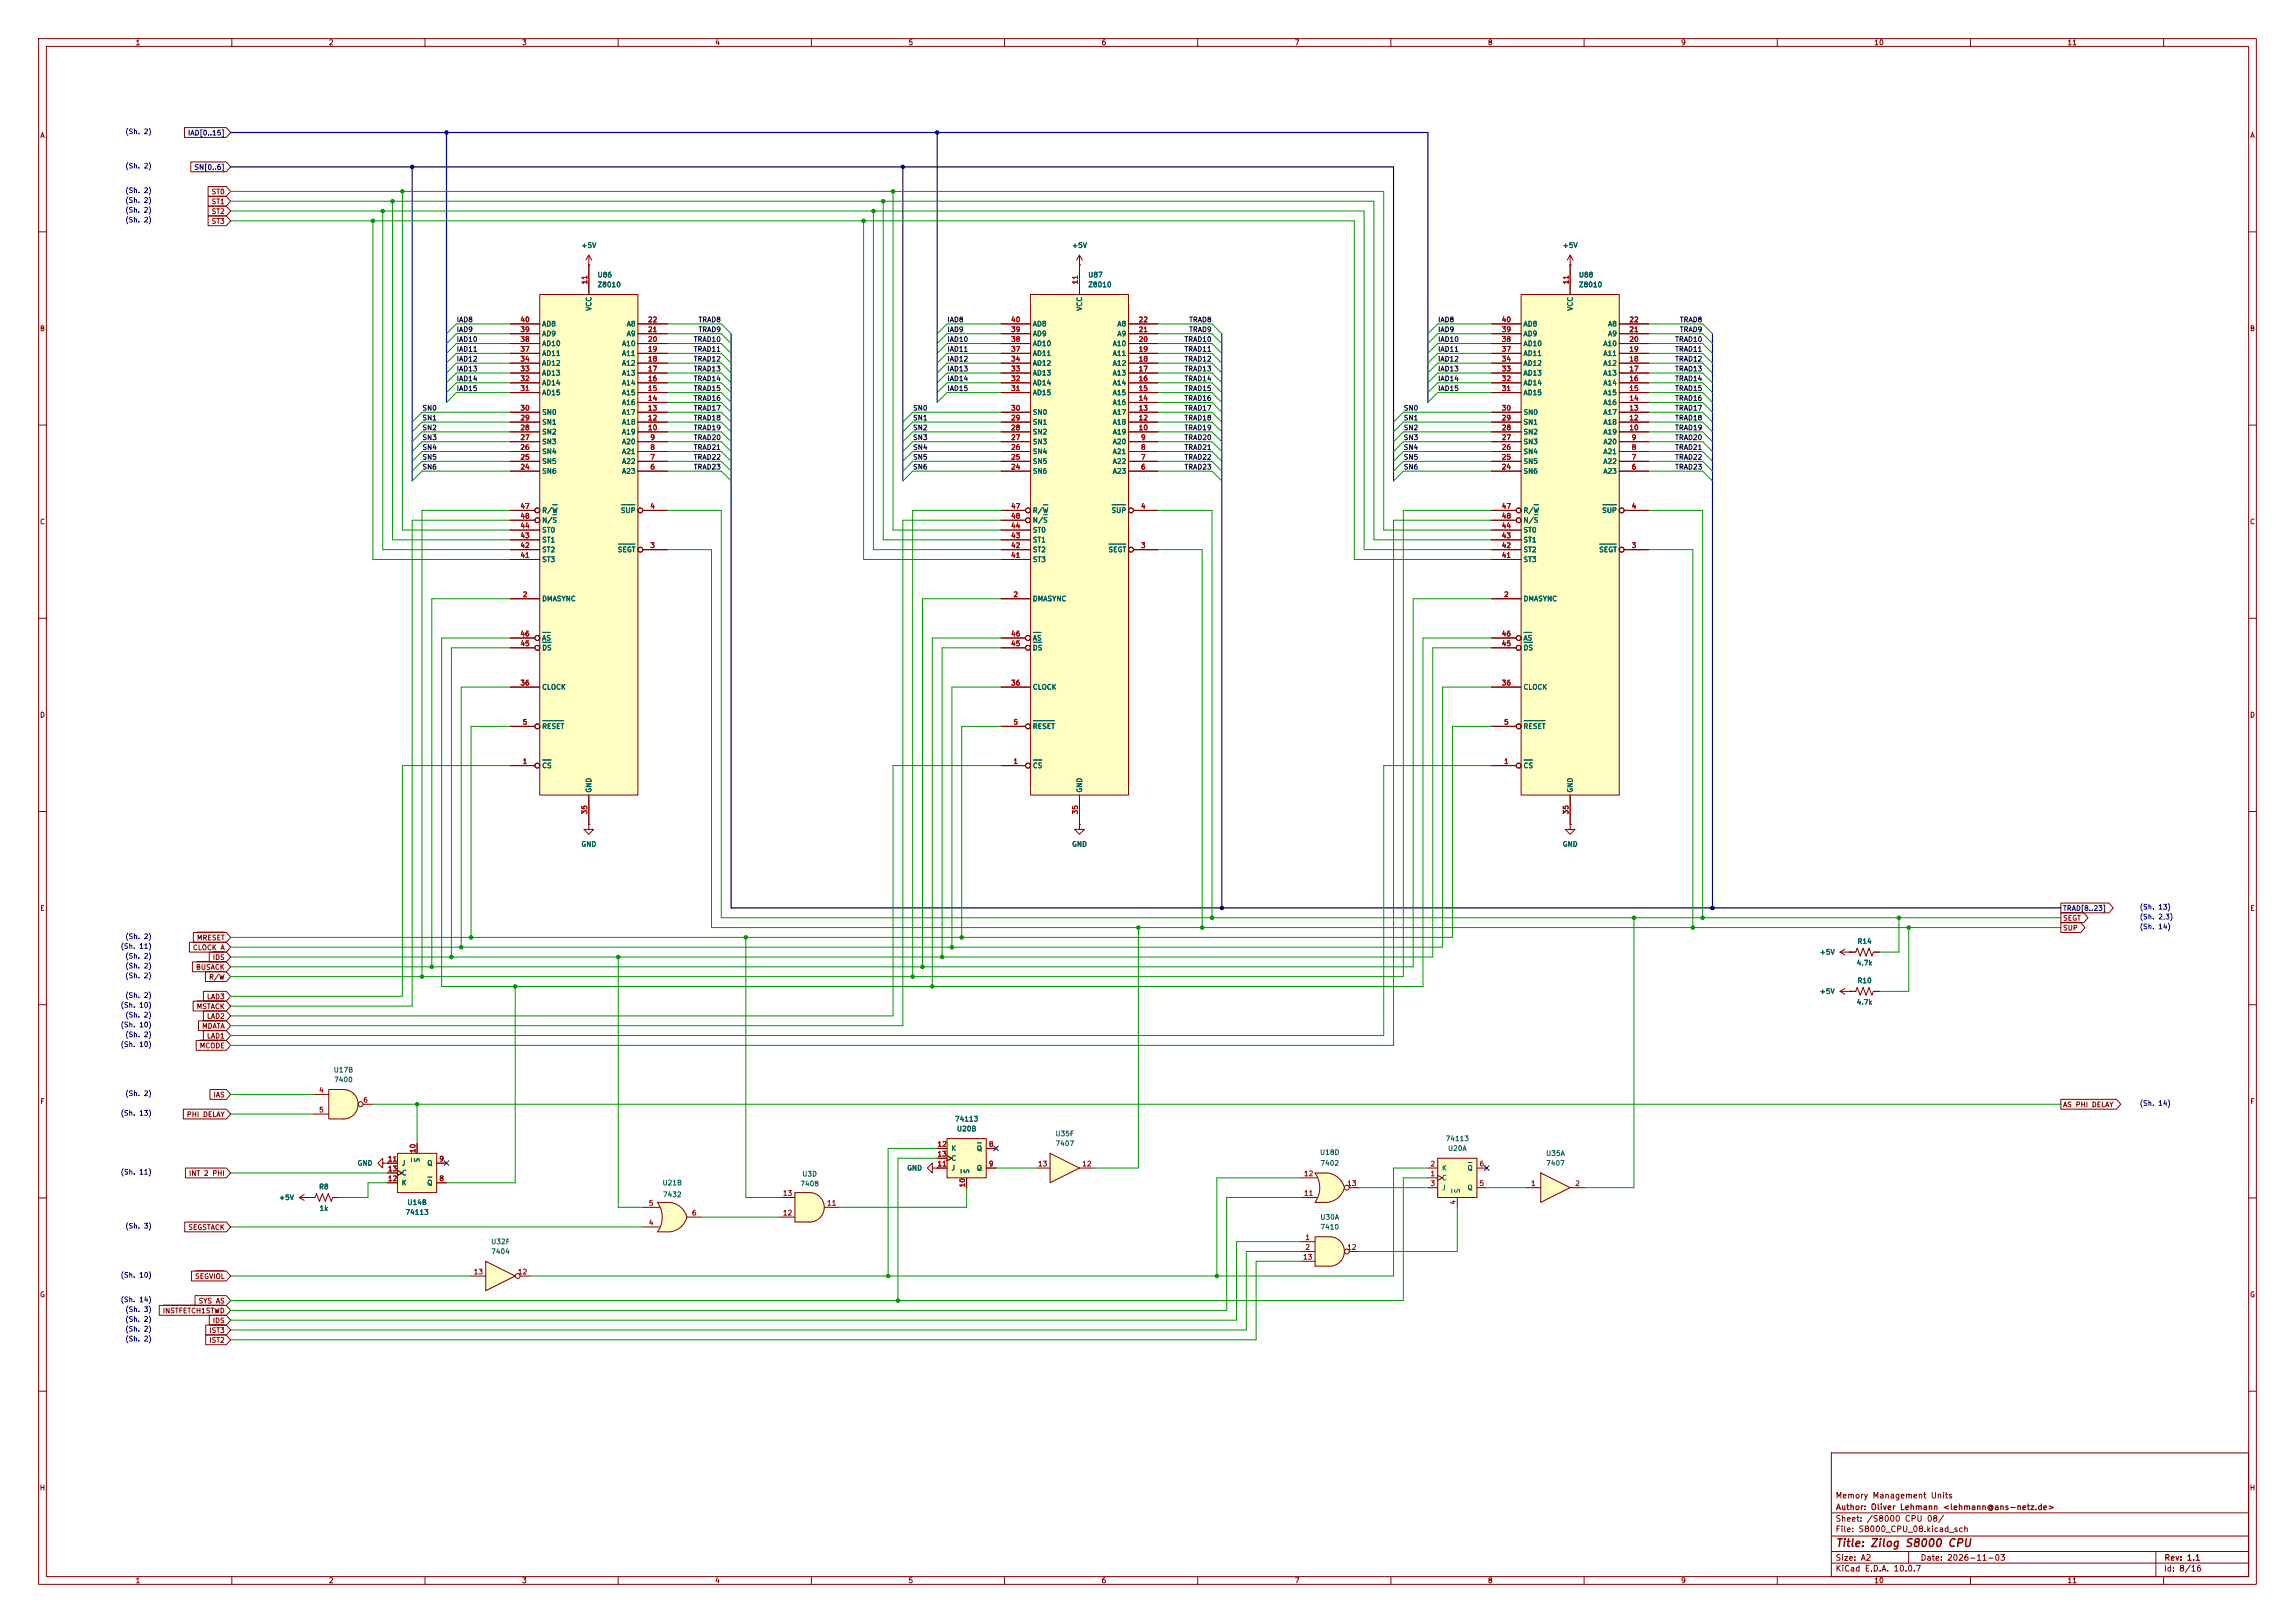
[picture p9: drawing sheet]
<svg xmlns="http://www.w3.org/2000/svg" width="594mm" height="420mm" viewBox="0 0 594 420" stroke-linecap="round" stroke-linejoin="round" font-family="sans-serif">
<defs><g id="words">
<text font-size="2" fill="#840000" x="475" y="400.8">Title: Zilog S8000 CPU</text>
<g font-size="1.5" fill="#840000">
<text x="475" y="388.1">Memory Management Units</text>
<text x="475" y="394.1">Sheet: /S8000 CPU 08/</text>
<text x="475.1" y="391.1">Author: Oliver Lehmann &lt;lehmann@ans-netz.de&gt;</text>
<text x="475" y="396.8">File: S8000_CPU_08.kicad_sch</text>
<text x="475" y="407">KiCad E.D.A. 10.0.7</text>
<text x="475" y="404.2">Size: A2</text>
<text x="497" y="404.2">Date: 2026-11-03</text>
<text x="560" y="407">Id: 8/16</text>
<text x="560.1" y="404.2">Rev: 1.1</text>
</g>
<g font-size="1.3" fill="#840000">
<text x="35" y="12">1</text>
<text x="85" y="12">2</text>
<text x="135" y="12">3</text>
<text x="185" y="12">4</text>
<text x="235" y="12">5</text>
<text x="285" y="12">6</text>
<text x="335" y="12">7</text>
<text x="385" y="12">8</text>
<text x="435" y="12">9</text>
<text x="485" y="12">10</text>
<text x="535" y="12">11</text>
<text x="10.3" y="36">A</text>
<text x="582.3" y="36">A</text>
<text x="54.6" y="53.1">ST1</text>
<text x="54.6" y="50.6">ST0</text>
<text x="54.6" y="55.7">ST2</text>
<text x="54.6" y="58.2">ST3</text>
<text x="10.2" y="86">B</text>
<text x="582.2" y="86">B</text>
<text x="10.2" y="136">C</text>
<text x="582.2" y="136">C</text>
<text x="10.2" y="186">D</text>
<text x="582.2" y="186">D</text>
<text x="10.3" y="236">E</text>
<text x="533.8" y="238.5">SEGT</text>
<text x="582.3" y="236">E</text>
<text x="50.8" y="243.6">MRESET</text>
<text x="533.8" y="241.1">SUP</text>
<text x="49.8" y="246.2">CLOCK A</text>
<text x="50.6" y="251.2">BUSACK</text>
<text x="54.9" y="248.7">IDS</text>
<text x="54" y="253.8">R/W</text>
<text x="50.8" y="261.4">MSTACK</text>
<text x="53.4" y="263.9">LAD2</text>
<text x="53.4" y="258.9">LAD3</text>
<text x="52.2" y="266.5">MDATA</text>
<text x="53.4" y="269">LAD1</text>
<text x="51.6" y="271.6">MCODE</text>
<text x="10.3" y="286">F</text>
<text x="55.1" y="284.3">IAS</text>
<text x="533.8" y="286.8">AS PHI DELAY</text>
<text x="582.3" y="286">F</text>
<text x="48.2" y="289.3">PHI DELAY</text>
<text x="48.8" y="304.6">INT 2 PHI</text>
<text x="48.6" y="318.6">SEGSTACK</text>
<text x="10.2" y="336">G</text>
<text x="50.4" y="331.3">SEGVIOL</text>
<text x="582.2" y="336">G</text>
<text x="42" y="340.1">INSTFETCH1STWD</text>
<text x="51.3" y="337.6">SYS AS</text>
<text x="54" y="345.2">IST3</text>
<text x="54" y="347.8">IST2</text>
<text x="54.9" y="342.7">IDS</text>
<text x="10.2" y="386">H</text>
<text x="582.2" y="386">H</text>
<text x="35" y="410">1</text>
<text x="85" y="410">2</text>
<text x="135" y="410">3</text>
<text x="185" y="410">4</text>
<text x="235" y="410">5</text>
<text x="285" y="410">6</text>
<text x="335" y="410">7</text>
<text x="385" y="410">8</text>
<text x="435" y="410">9</text>
<text x="485" y="410">10</text>
<text x="535" y="410">11</text>
</g>
<g font-size="1.3" fill="#0000c2">
<text x="32.3" y="35">(Sh. 2)</text>
<text x="32.3" y="43.9">(Sh. 2)</text>
<text x="32.3" y="50.2">(Sh. 2)</text>
<text x="32.3" y="52.8">(Sh. 2)</text>
<text x="32.3" y="55.3">(Sh. 2)</text>
<text x="32.3" y="57.9">(Sh. 2)</text>
<text x="553.7" y="238.2">(Sh. 2,3)</text>
<text x="553.7" y="235.7">(Sh. 13)</text>
<text x="31.1" y="245.8">(Sh. 11)</text>
<text x="32.3" y="243.3">(Sh. 2)</text>
<text x="553.7" y="240.7">(Sh. 14)</text>
<text x="32.3" y="248.4">(Sh. 2)</text>
<text x="32.3" y="250.9">(Sh. 2)</text>
<text x="32.3" y="253.4">(Sh. 2)</text>
<text x="31.1" y="261.1">(Sh. 10)</text>
<text x="32.3" y="258.5">(Sh. 2)</text>
<text x="32.3" y="263.6">(Sh. 2)</text>
<text x="31.1" y="266.1">(Sh. 10)</text>
<text x="32.3" y="268.7">(Sh. 2)</text>
<text x="31.1" y="271.2">(Sh. 10)</text>
<text x="32.3" y="283.9">(Sh. 2)</text>
<text x="553.7" y="286.5">(Sh. 14)</text>
<text x="31.1" y="289">(Sh. 13)</text>
<text x="31.1" y="304.2">(Sh. 11)</text>
<text x="32.3" y="318.2">(Sh. 3)</text>
<text x="31.1" y="330.9">(Sh. 10)</text>
<text x="31.1" y="337.3">(Sh. 14)</text>
<text x="32.3" y="339.8">(Sh. 3)</text>
<text x="32.3" y="342.3">(Sh. 2)</text>
<text x="32.3" y="347.4">(Sh. 2)</text>
<text x="32.3" y="344.9">(Sh. 2)</text>
</g>
<g font-size="1.3" fill="#000084">
<text x="48.5" y="35.3">IAD[0..15]</text>
<text x="50.2" y="44.2">SN[0..6]</text>
<text x="533.8" y="236">TRAD[8..23]</text>
</g>
<g font-size="1.3" fill="#006464">
<text x="150.3" y="64.5">+5V</text>
<text x="277.3" y="64.5">+5V</text>
<text x="404.3" y="64.5">+5V</text>
<text x="154.5" y="72.1">U86</text>
<text x="154.5" y="74.6">Z8010</text>
<text x="281.5" y="72.1">U87</text>
<text x="281.5" y="74.6">Z8010</text>
<text x="408.5" y="72.1">U88</text>
<text x="408.5" y="74.6">Z8010</text>
<text x="153.4" y="80.6" transform="rotate(-90 153.4 80.6)">VCC</text>
<text x="280.4" y="80.6" transform="rotate(-90 280.4 80.6)">VCC</text>
<text x="407.4" y="80.6" transform="rotate(-90 407.4 80.6)">VCC</text>
<text x="140.2" y="89.9">AD10</text>
<text x="140.2" y="87.3">AD9</text>
<text x="140.2" y="84.8">AD8</text>
<text x="160.9" y="89.9">A10</text>
<text x="162.1" y="87.3">A9</text>
<text x="162.1" y="84.8">A8</text>
<text x="267.2" y="89.9">AD10</text>
<text x="267.2" y="87.3">AD9</text>
<text x="267.2" y="84.8">AD8</text>
<text x="287.9" y="89.9">A10</text>
<text x="289.1" y="87.3">A9</text>
<text x="289.1" y="84.8">A8</text>
<text x="394.2" y="89.9">AD10</text>
<text x="394.2" y="87.3">AD9</text>
<text x="394.2" y="84.8">AD8</text>
<text x="414.9" y="89.9">A10</text>
<text x="416.1" y="87.3">A9</text>
<text x="416.1" y="84.8">A8</text>
<text x="140.2" y="94.9">AD12</text>
<text x="140.2" y="92.4">AD11</text>
<text x="160.9" y="94.9">A12</text>
<text x="160.9" y="92.4">A11</text>
<text x="267.2" y="94.9">AD12</text>
<text x="267.2" y="92.4">AD11</text>
<text x="287.9" y="94.9">A12</text>
<text x="287.9" y="92.4">A11</text>
<text x="394.2" y="94.9">AD12</text>
<text x="394.2" y="92.4">AD11</text>
<text x="414.9" y="94.9">A12</text>
<text x="414.9" y="92.4">A11</text>
<text x="140.2" y="100">AD14</text>
<text x="140.2" y="97.5">AD13</text>
<text x="160.9" y="100">A14</text>
<text x="160.9" y="97.5">A13</text>
<text x="267.2" y="100">AD14</text>
<text x="267.2" y="97.5">AD13</text>
<text x="287.9" y="100">A14</text>
<text x="287.9" y="97.5">A13</text>
<text x="394.2" y="100">AD14</text>
<text x="394.2" y="97.5">AD13</text>
<text x="414.9" y="100">A14</text>
<text x="414.9" y="97.5">A13</text>
<text x="140.2" y="107.6">SN0</text>
<text x="140.2" y="102.6">AD15</text>
<text x="160.9" y="107.6">A17</text>
<text x="160.9" y="105.1">A16</text>
<text x="160.9" y="102.6">A15</text>
<text x="267.2" y="107.6">SN0</text>
<text x="267.2" y="102.6">AD15</text>
<text x="287.9" y="107.6">A17</text>
<text x="287.9" y="105.1">A16</text>
<text x="287.9" y="102.6">A15</text>
<text x="394.2" y="107.6">SN0</text>
<text x="394.2" y="102.6">AD15</text>
<text x="414.9" y="107.6">A17</text>
<text x="414.9" y="105.1">A16</text>
<text x="414.9" y="102.6">A15</text>
<text x="140.2" y="112.7">SN2</text>
<text x="140.2" y="110.2">SN1</text>
<text x="160.9" y="112.7">A19</text>
<text x="160.9" y="110.2">A18</text>
<text x="267.2" y="112.7">SN2</text>
<text x="267.2" y="110.2">SN1</text>
<text x="287.9" y="112.7">A19</text>
<text x="287.9" y="110.2">A18</text>
<text x="394.2" y="112.7">SN2</text>
<text x="394.2" y="110.2">SN1</text>
<text x="414.9" y="112.7">A19</text>
<text x="414.9" y="110.2">A18</text>
<text x="140.2" y="117.8">SN4</text>
<text x="140.2" y="115.3">SN3</text>
<text x="160.9" y="117.8">A21</text>
<text x="160.9" y="115.3">A20</text>
<text x="267.2" y="117.8">SN4</text>
<text x="267.2" y="115.3">SN3</text>
<text x="287.9" y="117.8">A21</text>
<text x="287.9" y="115.3">A20</text>
<text x="394.2" y="117.8">SN4</text>
<text x="394.2" y="115.3">SN3</text>
<text x="414.9" y="117.8">A21</text>
<text x="414.9" y="115.3">A20</text>
<text x="140.2" y="122.9">SN6</text>
<text x="140.2" y="120.3">SN5</text>
<text x="160.9" y="122.9">A23</text>
<text x="160.9" y="120.3">A22</text>
<text x="267.2" y="122.9">SN6</text>
<text x="267.2" y="120.3">SN5</text>
<text x="287.9" y="122.9">A23</text>
<text x="287.9" y="120.3">A22</text>
<text x="394.2" y="122.9">SN6</text>
<text x="394.2" y="120.3">SN5</text>
<text x="414.9" y="122.9">A23</text>
<text x="414.9" y="120.3">A22</text>
<text x="140.2" y="133">R/W</text>
<text x="140.2" y="135.6">N/S</text>
<text x="160.6" y="133">SUP</text>
<text x="267.2" y="133">R/W</text>
<text x="267.2" y="135.6">N/S</text>
<text x="287.6" y="133">SUP</text>
<text x="394.2" y="133">R/W</text>
<text x="394.2" y="135.6">N/S</text>
<text x="414.6" y="133">SUP</text>
<text x="140.2" y="143.2">ST2</text>
<text x="140.2" y="140.7">ST1</text>
<text x="140.2" y="138.1">ST0</text>
<text x="159.8" y="143.2">SEGT</text>
<text x="267.2" y="143.2">ST2</text>
<text x="267.2" y="140.7">ST1</text>
<text x="267.2" y="138.1">ST0</text>
<text x="286.8" y="143.2">SEGT</text>
<text x="394.2" y="143.2">ST2</text>
<text x="394.2" y="140.7">ST1</text>
<text x="394.2" y="138.1">ST0</text>
<text x="413.8" y="143.2">SEGT</text>
<text x="140.2" y="145.7">ST3</text>
<text x="267.2" y="145.7">ST3</text>
<text x="394.2" y="145.7">ST3</text>
<text x="140.2" y="155.9">DMASYNC</text>
<text x="267.2" y="155.9">DMASYNC</text>
<text x="394.2" y="155.9">DMASYNC</text>
<text x="140.2" y="166.1">AS</text>
<text x="267.2" y="166.1">AS</text>
<text x="394.2" y="166.1">AS</text>
<text x="140.2" y="168.6">DS</text>
<text x="267.2" y="168.6">DS</text>
<text x="394.2" y="168.6">DS</text>
<text x="140.2" y="178.8">CLOCK</text>
<text x="267.2" y="178.8">CLOCK</text>
<text x="394.2" y="178.8">CLOCK</text>
<text x="140.2" y="188.9">RESET</text>
<text x="267.2" y="188.9">RESET</text>
<text x="394.2" y="188.9">RESET</text>
<text x="140.2" y="199.1">CS</text>
<text x="267.2" y="199.1">CS</text>
<text x="394.2" y="199.1">CS</text>
<text x="153.4" y="205.3" transform="rotate(-90 153.4 205.3)">GND</text>
<text x="280.4" y="205.3" transform="rotate(-90 280.4 205.3)">GND</text>
<text x="407.4" y="205.3" transform="rotate(-90 407.4 205.3)">GND</text>
<text x="150.3" y="219.4">GND</text>
<text x="277.3" y="219.4">GND</text>
<text x="404.3" y="219.4">GND</text>
<text x="480.6" y="244.5">R14</text>
<text x="470.9" y="247.3">+5V</text>
<text x="480.4" y="250.1">4.7k</text>
<text x="470.9" y="257.5">+5V</text>
<text x="480.6" y="254.7">R10</text>
<text x="480.4" y="260.3">4.7k</text>
<text x="86.3" y="277.8">U17B</text>
<text x="86.3" y="280.4">7400</text>
<text x="247" y="290.5">74113</text>
<text x="247.6" y="293.1">U20B</text>
<text x="246.1" y="298.1">K</text>
<text x="252.7" y="298.1">Q</text>
<text x="273" y="294.3">U35F</text>
<text x="273" y="296.9">7407</text>
<text x="341.5" y="299.2">U18D</text>
<text x="374" y="295.6">74113</text>
<text x="374.6" y="298.1">U20A</text>
<text x="400" y="299.4">U35A</text>
<text x="92.4" y="302">GND</text>
<text x="103.9" y="302">J</text>
<text x="103.9" y="304.5">C</text>
<text x="108.9" y="300.9" transform="rotate(-90 108.9 300.9)">S</text>
<text x="110.5" y="302">Q</text>
<text x="207.5" y="304.7">U3D</text>
<text x="234.7" y="303.2">GND</text>
<text x="246.1" y="303.2">J</text>
<text x="246.1" y="300.7">C</text>
<text x="251.2" y="303.8" transform="rotate(-90 251.2 303.8)">S</text>
<text x="252.7" y="303.2">Q</text>
<text x="341.6" y="302">7402</text>
<text x="373.1" y="305.8">C</text>
<text x="373.1" y="303.2">K</text>
<text x="379.7" y="303.2">Q</text>
<text x="400" y="302">7407</text>
<text x="72.1" y="310.8">+5V</text>
<text x="82.5" y="308">R8</text>
<text x="103.9" y="307">K</text>
<text x="110.5" y="307">Q</text>
<text x="171.4" y="307">U21B</text>
<text x="171.4" y="310.1">7432</text>
<text x="207" y="307.3">7408</text>
<text x="373.1" y="308.3">J</text>
<text x="378.2" y="308.9" transform="rotate(-90 378.2 308.9)">S</text>
<text x="379.7" y="308.3">Q</text>
<text x="82.6" y="313.6">1k</text>
<text x="104.8" y="314.7">74113</text>
<text x="105.3" y="312.1">U14B</text>
<text x="341.6" y="315.9">U30A</text>
<text x="127" y="322.3">U32F</text>
<text x="341.6" y="318.5">7410</text>
<text x="127" y="324.8">7404</text>
</g>
<g font-size="1.3" fill="#a90000">
<text x="152.3" y="73.7" transform="rotate(-90 152.3 73.7)">11</text>
<text x="279.3" y="73.7" transform="rotate(-90 279.3 73.7)">11</text>
<text x="406.3" y="73.7" transform="rotate(-90 406.3 73.7)">11</text>
<text x="134.6" y="83.7">40</text>
<text x="167.6" y="83.7">22</text>
<text x="261.6" y="83.7">40</text>
<text x="294.6" y="83.7">22</text>
<text x="388.6" y="83.7">40</text>
<text x="421.6" y="83.7">22</text>
<text x="134.6" y="88.8">38</text>
<text x="134.6" y="86.2">39</text>
<text x="167.6" y="88.8">20</text>
<text x="167.6" y="86.2">21</text>
<text x="261.6" y="88.8">38</text>
<text x="261.6" y="86.2">39</text>
<text x="294.6" y="88.8">20</text>
<text x="294.6" y="86.2">21</text>
<text x="388.6" y="88.8">38</text>
<text x="388.6" y="86.2">39</text>
<text x="421.6" y="88.8">20</text>
<text x="421.6" y="86.2">21</text>
<text x="134.6" y="93.8">34</text>
<text x="134.6" y="91.3">37</text>
<text x="167.6" y="93.8">18</text>
<text x="167.6" y="91.3">19</text>
<text x="261.6" y="93.8">34</text>
<text x="261.6" y="91.3">37</text>
<text x="294.6" y="93.8">18</text>
<text x="294.6" y="91.3">19</text>
<text x="388.6" y="93.8">34</text>
<text x="388.6" y="91.3">37</text>
<text x="421.6" y="93.8">18</text>
<text x="421.6" y="91.3">19</text>
<text x="134.6" y="101.5">31</text>
<text x="134.6" y="98.9">32</text>
<text x="134.6" y="96.4">33</text>
<text x="167.6" y="101.5">15</text>
<text x="167.6" y="98.9">16</text>
<text x="167.6" y="96.4">17</text>
<text x="261.6" y="101.5">31</text>
<text x="261.6" y="98.9">32</text>
<text x="261.6" y="96.4">33</text>
<text x="294.6" y="101.5">15</text>
<text x="294.6" y="98.9">16</text>
<text x="294.6" y="96.4">17</text>
<text x="388.6" y="101.5">31</text>
<text x="388.6" y="98.9">32</text>
<text x="388.6" y="96.4">33</text>
<text x="421.6" y="101.5">15</text>
<text x="421.6" y="98.9">16</text>
<text x="421.6" y="96.4">17</text>
<text x="134.6" y="106.5">30</text>
<text x="167.6" y="106.5">13</text>
<text x="167.6" y="104">14</text>
<text x="261.6" y="106.5">30</text>
<text x="294.6" y="106.5">13</text>
<text x="294.6" y="104">14</text>
<text x="388.6" y="106.5">30</text>
<text x="421.6" y="106.5">13</text>
<text x="421.6" y="104">14</text>
<text x="134.6" y="111.6">28</text>
<text x="134.6" y="109.1">29</text>
<text x="167.6" y="111.6">10</text>
<text x="167.6" y="109.1">12</text>
<text x="261.6" y="111.6">28</text>
<text x="261.6" y="109.1">29</text>
<text x="294.6" y="111.6">10</text>
<text x="294.6" y="109.1">12</text>
<text x="388.6" y="111.6">28</text>
<text x="388.6" y="109.1">29</text>
<text x="421.6" y="111.6">10</text>
<text x="421.6" y="109.1">12</text>
<text x="134.6" y="119.2">25</text>
<text x="134.6" y="116.7">26</text>
<text x="134.6" y="114.2">27</text>
<text x="168.2" y="119.2">7</text>
<text x="168.2" y="116.7">8</text>
<text x="168.2" y="114.2">9</text>
<text x="261.6" y="119.2">25</text>
<text x="261.6" y="116.7">26</text>
<text x="261.6" y="114.2">27</text>
<text x="295.2" y="119.2">7</text>
<text x="295.2" y="116.7">8</text>
<text x="295.2" y="114.2">9</text>
<text x="388.6" y="119.2">25</text>
<text x="388.6" y="116.7">26</text>
<text x="388.6" y="114.2">27</text>
<text x="422.2" y="119.2">7</text>
<text x="422.2" y="116.7">8</text>
<text x="422.2" y="114.2">9</text>
<text x="134.6" y="121.8">24</text>
<text x="168.2" y="121.8">6</text>
<text x="261.6" y="121.8">24</text>
<text x="295.2" y="121.8">6</text>
<text x="388.6" y="121.8">24</text>
<text x="422.2" y="121.8">6</text>
<text x="134.6" y="131.9">47</text>
<text x="168.2" y="131.9">4</text>
<text x="261.6" y="131.9">47</text>
<text x="295.2" y="131.9">4</text>
<text x="388.6" y="131.9">47</text>
<text x="422.2" y="131.9">4</text>
<text x="134.6" y="137">44</text>
<text x="134.6" y="134.5">48</text>
<text x="261.6" y="137">44</text>
<text x="261.6" y="134.5">48</text>
<text x="388.6" y="137">44</text>
<text x="388.6" y="134.5">48</text>
<text x="134.6" y="142.1">42</text>
<text x="134.6" y="139.6">43</text>
<text x="168.2" y="142.1">3</text>
<text x="261.6" y="142.1">42</text>
<text x="261.6" y="139.6">43</text>
<text x="295.2" y="142.1">3</text>
<text x="388.6" y="142.1">42</text>
<text x="388.6" y="139.6">43</text>
<text x="422.2" y="142.1">3</text>
<text x="134.6" y="144.6">41</text>
<text x="261.6" y="144.6">41</text>
<text x="388.6" y="144.6">41</text>
<text x="135.2" y="154.8">2</text>
<text x="262.2" y="154.8">2</text>
<text x="389.2" y="154.8">2</text>
<text x="134.6" y="167.5">45</text>
<text x="134.6" y="165">46</text>
<text x="261.6" y="167.5">45</text>
<text x="261.6" y="165">46</text>
<text x="388.6" y="167.5">45</text>
<text x="388.6" y="165">46</text>
<text x="134.6" y="177.7">36</text>
<text x="261.6" y="177.7">36</text>
<text x="388.6" y="177.7">36</text>
<text x="135.2" y="187.8">5</text>
<text x="262.2" y="187.8">5</text>
<text x="389.2" y="187.8">5</text>
<text x="135.2" y="198">1</text>
<text x="262.2" y="198">1</text>
<text x="389.2" y="198">1</text>
<text x="152.3" y="210.9" transform="rotate(-90 152.3 210.9)">35</text>
<text x="279.3" y="210.9" transform="rotate(-90 279.3 210.9)">35</text>
<text x="406.3" y="210.9" transform="rotate(-90 406.3 210.9)">35</text>
<text x="82.5" y="283.1">4</text>
<text x="93.9" y="285.6">6</text>
<text x="82.5" y="288.2">5</text>
<text x="107.8" y="298.5" transform="rotate(-90 107.8 298.5)">10</text>
<text x="242.5" y="297">12</text>
<text x="242.5" y="299.6">13</text>
<text x="255.8" y="297">8</text>
<text x="100.3" y="300.9">11</text>
<text x="100.3" y="305.9">12</text>
<text x="100.3" y="303.4">13</text>
<text x="113.6" y="305.9">8</text>
<text x="113.6" y="300.9">9</text>
<text x="242.5" y="302.1">11</text>
<text x="255.8" y="302.1">9</text>
<text x="268.5" y="302.1">13</text>
<text x="280" y="302.1">12</text>
<text x="337.4" y="304.7">12</text>
<text x="370.1" y="304.7">1</text>
<text x="370.1" y="302.1">2</text>
<text x="382.8" y="302.1">6</text>
<text x="202.5" y="309.7">13</text>
<text x="250.1" y="307.4" transform="rotate(-90 250.1 307.4)">10</text>
<text x="337.4" y="309.7">11</text>
<text x="348.5" y="307.2">13</text>
<text x="370.1" y="307.2">3</text>
<text x="377.1" y="311.9" transform="rotate(-90 377.1 311.9)">4</text>
<text x="382.8" y="307.2">5</text>
<text x="396.1" y="307.2">1</text>
<text x="407.6" y="307.2">2</text>
<text x="167.8" y="317.4">4</text>
<text x="167.8" y="312.3">5</text>
<text x="179" y="314.8">6</text>
<text x="202.5" y="314.8">12</text>
<text x="213.9" y="312.3">11</text>
<text x="337.7" y="321.2">1</text>
<text x="337.7" y="323.7">2</text>
<text x="348.5" y="323.7">12</text>
<text x="337.1" y="326.3">13</text>
<text x="122.5" y="330.1">13</text>
<text x="133.9" y="330.1">12</text>
</g>
<g font-size="1.3" fill="#0f0f0f">
<text x="118.1" y="83.7">IAD8</text>
<text x="180.7" y="83.7">TRAD8</text>
<text x="245.1" y="83.7">IAD8</text>
<text x="307.7" y="83.7">TRAD8</text>
<text x="372.1" y="83.7">IAD8</text>
<text x="434.7" y="83.7">TRAD8</text>
<text x="118.1" y="88.8">IAD10</text>
<text x="118.1" y="86.2">IAD9</text>
<text x="179.4" y="88.8">TRAD10</text>
<text x="180.7" y="86.2">TRAD9</text>
<text x="245.1" y="86.2">IAD9</text>
<text x="245.1" y="88.8">IAD10</text>
<text x="306.4" y="88.8">TRAD10</text>
<text x="307.7" y="86.2">TRAD9</text>
<text x="372.1" y="86.2">IAD9</text>
<text x="372.1" y="88.8">IAD10</text>
<text x="433.4" y="88.8">TRAD10</text>
<text x="434.7" y="86.2">TRAD9</text>
<text x="118.1" y="93.9">IAD12</text>
<text x="118.1" y="91.3">IAD11</text>
<text x="179.4" y="93.9">TRAD12</text>
<text x="179.4" y="91.3">TRAD11</text>
<text x="245.1" y="93.9">IAD12</text>
<text x="245.1" y="91.3">IAD11</text>
<text x="306.4" y="93.9">TRAD12</text>
<text x="306.4" y="91.3">TRAD11</text>
<text x="372.1" y="91.3">IAD11</text>
<text x="372.1" y="93.9">IAD12</text>
<text x="433.4" y="91.3">TRAD11</text>
<text x="433.4" y="93.9">TRAD12</text>
<text x="118.1" y="96.4">IAD13</text>
<text x="118.1" y="98.9">IAD14</text>
<text x="118.1" y="101.5">IAD15</text>
<text x="179.4" y="98.9">TRAD14</text>
<text x="179.4" y="101.5">TRAD15</text>
<text x="179.4" y="96.4">TRAD13</text>
<text x="245.1" y="96.4">IAD13</text>
<text x="245.1" y="101.5">IAD15</text>
<text x="245.1" y="98.9">IAD14</text>
<text x="306.4" y="101.5">TRAD15</text>
<text x="306.4" y="96.4">TRAD13</text>
<text x="306.4" y="98.9">TRAD14</text>
<text x="372.1" y="96.4">IAD13</text>
<text x="372.1" y="98.9">IAD14</text>
<text x="372.1" y="101.5">IAD15</text>
<text x="433.4" y="101.5">TRAD15</text>
<text x="433.4" y="98.9">TRAD14</text>
<text x="433.4" y="96.4">TRAD13</text>
<text x="109.2" y="106.6">SN0</text>
<text x="179.4" y="104">TRAD16</text>
<text x="179.4" y="106.6">TRAD17</text>
<text x="236.2" y="106.6">SN0</text>
<text x="306.4" y="106.6">TRAD17</text>
<text x="306.4" y="104">TRAD16</text>
<text x="363.2" y="106.6">SN0</text>
<text x="433.4" y="106.6">TRAD17</text>
<text x="433.4" y="104">TRAD16</text>
<text x="109.2" y="109.1">SN1</text>
<text x="109.2" y="111.6">SN2</text>
<text x="179.4" y="109.1">TRAD18</text>
<text x="179.4" y="111.6">TRAD19</text>
<text x="236.2" y="111.6">SN2</text>
<text x="236.2" y="109.1">SN1</text>
<text x="306.4" y="109.1">TRAD18</text>
<text x="306.4" y="111.6">TRAD19</text>
<text x="363.2" y="111.6">SN2</text>
<text x="363.2" y="109.1">SN1</text>
<text x="433.4" y="109.1">TRAD18</text>
<text x="433.4" y="111.6">TRAD19</text>
<text x="109.2" y="119.3">SN5</text>
<text x="109.2" y="114.2">SN3</text>
<text x="109.2" y="116.7">SN4</text>
<text x="179.4" y="114.2">TRAD20</text>
<text x="179.4" y="119.3">TRAD22</text>
<text x="179.4" y="116.7">TRAD21</text>
<text x="236.2" y="116.7">SN4</text>
<text x="236.2" y="119.3">SN5</text>
<text x="236.2" y="114.2">SN3</text>
<text x="306.4" y="116.7">TRAD21</text>
<text x="306.4" y="119.3">TRAD22</text>
<text x="306.4" y="114.2">TRAD20</text>
<text x="363.2" y="114.2">SN3</text>
<text x="363.2" y="119.3">SN5</text>
<text x="363.2" y="116.7">SN4</text>
<text x="433.4" y="119.3">TRAD22</text>
<text x="433.4" y="116.7">TRAD21</text>
<text x="433.4" y="114.2">TRAD20</text>
<text x="109.2" y="121.8">SN6</text>
<text x="179.4" y="121.8">TRAD23</text>
<text x="236.2" y="121.8">SN6</text>
<text x="306.4" y="121.8">TRAD23</text>
<text x="363.2" y="121.8">SN6</text>
<text x="433.4" y="121.8">TRAD23</text>
</g>
</g></defs>
<g fill="none" stroke="#840000" stroke-width=".26">
<path d="M10 10h574v400h-574zM12 12h570v396h-570zM60 10v2M110 10v2M160 10v2M210 10v2M260 10v2M310 10v2M360 10v2M410 10v2M460 10v2M510 10v2"/>
<path d="M560 10v2M10 60h2M582 60h2M10 110h2M582 110h2M10 160h2M582 160h2M10 210h2M582 210h2M10 260h2M582 260h2M10 310h2"/>
<path d="M582 310h2M10 360h2M474 376h108v32h-108zM582 360h2M474 397.5h108M474 391.5h108M60 408v2M110 408v2M160 408v2M210 408v2M260 408v2M310 408v2"/>
<path d="M360 408v2M410 408v2M460 408v2M474 404.5h108M474 401.5h108M494 401.5v3M510 408v2M558 401.5v6.5M560 408v2"/>
</g>
<path d="M344.2 320a3.8 3.8 0 0 1 3.8 3.9 3.8 3.8 0 0 1-3.8 3.8z" fill="#ffffc2" stroke="#ffffc2" stroke-width=".26"/>
<path d="M340.4 320h3.8v7.7h-3.8z" fill="#ffffc2"/>
<g fill="none" stroke="#840000" stroke-width=".26">
<path d="M336.5 321.3h3.9M336.5 323.9h3.9M336.5 326.4h3.9M340.4 320h3.8a3.8 3.8 0 0 1 3.8 3.9 3.8 3.8 0 0 1-3.8 3.8h-3.8zM349.2 323.9h2.6"/>
<circle cx="348.6" cy="323.8" r=".63"/>
</g>
<path d="M398.8 303.5l7.6 3.8-7.6 3.9z" fill="#ffffc2"/>
<path d="M395 307.3h3.8M398.8 303.5l7.6 3.8-7.6 3.9zM406.4 307.3h3.8" fill="none" stroke="#840000" stroke-width=".26"/>
<path d="M372.1 299.7h10.2v10.2h-10.2z" fill="#ffffc2"/>
<path d="M406.4 213.4v1.2h1.3l-1.3 1.3-1.3-1.3h1.3M406.4 213.4h.1M372.1 299.7h10.2v10.2h-10.2zM369.6 304.8h2.5M369.6 302.3h2.5M369.6 307.3h2.5M372.1 304.2l1.3 .6-1.3 .6M377.2 309.9v2.5M382.3 302.3h2.5M382.3 307.3h2.5" fill="none" stroke="#840000" stroke-width=".26"/>
<path d="M375.7 307.7v.9M380 300.8h1" fill="none" stroke="#006464" stroke-width=".26"/>
<path d="M393.7 76.2h25.4v129.5h-25.4z" fill="#ffffc2"/>
<g fill="none" stroke="#840000" stroke-width=".26">
<path d="M393.7 76.2h25.4v129.5h-25.4zM406.4 68.6h.1M406.4 66v10.2M406.4 66l-.8 1.3M406.4 66l.8 1.3M386.1 99.1h7.6M386.1 96.5h7.6M386.1 94h7.6M386.1 91.4h7.6M386.1 88.9h7.6M386.1 86.4h7.6M386.1 83.8h7.6"/>
<path d="M419.1 99.1h7.6M419.1 96.5h7.6M419.1 94h7.6M419.1 91.4h7.6M419.1 88.9h7.6M419.1 86.4h7.6M419.1 83.8h7.6M386.1 119.4h7.6M386.1 116.8h7.6M386.1 114.3h7.6M386.1 111.8h7.6M386.1 109.2h7.6"/>
<path d="M386.1 106.7h7.6M386.1 101.6h7.6M419.1 119.4h7.6M419.1 116.8h7.6M419.1 114.3h7.6M419.1 111.8h7.6M419.1 109.2h7.6M419.1 106.7h7.6M419.1 104.1h7.6M419.1 101.6h7.6M386.1 132.1h6.3M386.1 121.9h7.6"/>
<path d="M386.1 139.7h7.6M386.1 137.2h7.6M386.1 134.6h6.3M419.1 121.9h7.6M420.4 132.1h6.3M386.1 154.9h7.6M386.1 142.2h7.6M386.1 144.8h7.6M420.4 142.2h6.3M386.1 177.8h7.6M386.1 167.6h6.3M386.1 165.1h6.3"/>
<path d="M386.1 198.1h6.3M386.1 188h6.3M406.4 205.7v7.7M99.1 301v-1.3l-1.3 1.3 1.3 1.3v-1.3h1.2M100.3 301h.1"/>
<circle cx="393.1" cy="132.1" r=".63"/>
<circle cx="393.1" cy="134.6" r=".63"/>
<circle cx="419.7" cy="132.1" r=".63"/>
<circle cx="419.7" cy="142.2" r=".63"/>
<circle cx="393.1" cy="167.6" r=".63"/>
<circle cx="393.1" cy="165.1" r=".63"/>
<circle cx="393.1" cy="198.1" r=".63"/>
<circle cx="393.1" cy="188" r=".63"/>
</g>
<path d="M397 130.6h1.2M397.1 133.2h1M414.8 130.6h3.6M414 140.8h4.4M394.4 166.2h2.3M394.4 163.7h2.1M394.4 196.7h2.3M394.4 186.5h5.5" fill="none" stroke="#006464" stroke-width=".26"/>
<path d="M88.9 281.9a3.8 3.8 0 0 1 3.8 3.9 3.8 3.8 0 0 1-3.8 3.8z" fill="#ffffc2" stroke="#ffffc2" stroke-width=".26"/>
<path d="M85.1 281.9h3.8v7.7h-3.8z" fill="#ffffc2"/>
<g fill="none" stroke="#840000" stroke-width=".26">
<path d="M81.3 283.2h3.8M81.3 288.3h3.8M85.1 281.9h3.8a3.8 3.8 0 0 1 3.8 3.9 3.8 3.8 0 0 1-3.8 3.8h-3.8zM94 285.8h2.5M80 309.9h1.5l.4-1 .8 2 .7-2 .8 2 .8-2 .7 2 .4-1h1.5"/>
<circle cx="93.3" cy="285.7" r=".63"/>
</g>
<path d="M102.9 298.5h10.1v10.1h-10.1z" fill="#ffffc2"/>
<path d="M102.9 298.5h10.1v10.1h-10.1zM107.9 295.9v2.6M77.5 309.9l1.2 .7M77.5 309.9h2.5M78.7 309.1l-1.2 .8M80 309.9h.1M100.3 306.1h2.6M100.3 301h2.6M100.3 303.5h2.6M102.9 302.9l1.2 .6-1.2 .7M113 306.1h2.6M113 301h2.6" fill="none" stroke="#840000" stroke-width=".26"/>
<path d="M106.5 299.7v.9M110.7 304.6h1.1" fill="none" stroke="#006464" stroke-width=".26"/>
<path d="M271.8 298.5l7.6 3.8-7.6 3.8z" fill="#ffffc2"/>
<path d="M271.8 298.5l7.6 3.8-7.6 3.8zM268 302.3h3.8M279.4 302.3h3.8" fill="none" stroke="#840000" stroke-width=".26"/>
<path d="M340.4 311.2h3.1M340.4 303.5h3.1" fill="none" stroke="#ffffc2" stroke-width=".26"/>
<g fill="#ffffc2" stroke="#ffffc2" stroke-width=".26">
<path d="M343.6 303.5a5.2 5.2 0 0 1 4.4 3.8l-5 1.4z"/>
<path d="M343 306l5 1.3a5.1 5.1 0 0 1-4.4 3.9z"/>
</g>
<path d="M340.4 303.5h3.1v7.7h-3.1a6.6 6.6 0 0 0 0-7.7z" fill="#ffffc2"/>
<g fill="none" stroke="#840000" stroke-width=".26">
<path d="M476.2 246.4l1.3 .7M476.2 246.4h2.6M477.5 245.6l-1.3 .8M478.8 246.4h.1M336.5 309.9h4.4M336.5 304.8h4.4M343.5 303.5h-3.1a6.6 6.6 0 0 1 0 7.7h3.1M343.6 303.5a5.2 5.2 0 0 1 4.4 3.8 5.2 5.2 0 0 1-4.4 3.9M349.2 307.3h2.6"/>
<circle cx="348.6" cy="307.3" r=".63"/>
</g>
<path d="M245.1 294.6h10.2v10.2h-10.2z" fill="#ffffc2"/>
<path d="M242.6 297.2h2.5M242.6 299.7h2.5M245.1 294.6h10.2v10.2h-10.2zM245.1 299.1l1.3 .6-1.3 .7M255.3 297.2h2.5M241.3 302.3v-1.3l-1.3 1.3 1.3 1.2v-1.2h1.3M242.6 302.3h.1M242.6 302.3h2.5M250.2 304.8v2.5M255.3 302.3h2.5" fill="none" stroke="#840000" stroke-width=".26"/>
<path d="M253 295.7h1M248.7 302.6v1" fill="none" stroke="#006464" stroke-width=".26"/>
<path d="M209.5 308.6a3.8 3.8 0 0 1 3.8 3.8 3.8 3.8 0 0 1-3.8 3.8z" fill="#ffffc2" stroke="#ffffc2" stroke-width=".26"/>
<path d="M205.7 308.6h3.8v7.6h-3.8z" fill="#ffffc2"/>
<path d="M201.9 315h3.8M201.9 309.9h3.8M205.7 308.6h3.8a3.8 3.8 0 0 1 3.8 3.8 3.8 3.8 0 0 1-3.8 3.8h-3.8zM213.4 312.4h3.8" fill="none" stroke="#840000" stroke-width=".26"/>
<path d="M125.7 326.4l7.6 3.8-7.6 3.8z" fill="#ffffc2"/>
<g fill="none" stroke="#840000" stroke-width=".26">
<path d="M121.9 330.2h3.8M125.7 326.4l7.6 3.8-7.6 3.8zM134.6 330.2h2.6"/>
<circle cx="134" cy="330.2" r=".63"/>
</g>
<path d="M170.2 318.8h3.2M170.2 311.2h3.2" fill="none" stroke="#ffffc2" stroke-width=".26"/>
<g fill="#ffffc2" stroke="#ffffc2" stroke-width=".26">
<path d="M173.4 311.1a5.2 5.2 0 0 1 4.4 3.9l-5 1.3z"/>
<path d="M172.8 313.7l5 1.3a5.1 5.1 0 0 1-4.4 3.8z"/>
</g>
<path d="M170.2 311.2h3.2v7.6h-3.2a6.6 6.6 0 0 0 0-7.6z" fill="#ffffc2"/>
<path d="M152.4 213.4v1.2h1.3l-1.3 1.3-1.3-1.3h1.3M152.4 213.4h.1M166.4 317.5h4.3M166.4 312.4h4.3M173.4 311.2h-3.2a6.6 6.6 0 0 1 0 7.6h3.2a5.1 5.1 0 0 0 4.4-3.8M173.4 311.1a5.2 5.2 0 0 1 4.4 3.9M177.8 315h3.8" fill="none" stroke="#840000" stroke-width=".26"/>
<path d="M139.7 76.2h25.4v129.5h-25.4z" fill="#ffffc2"/>
<g fill="none" stroke="#840000" stroke-width=".26">
<path d="M139.7 76.2h25.4v129.5h-25.4zM152.4 68.6h.1M152.4 66v10.2M152.4 66l-.8 1.3M152.4 66l.8 1.3M279.4 68.6h.1M279.4 66l-.8 1.3M279.4 66l.8 1.3M279.4 66v2.6M132.1 99.1h7.6M132.1 96.5h7.6M132.1 94h7.6"/>
<path d="M132.1 91.4h7.6M132.1 88.9h7.6M132.1 86.4h7.6M132.1 83.8h7.6M165.1 99.1h7.6M165.1 96.5h7.6M165.1 94h7.6M165.1 91.4h7.6M165.1 88.9h7.6M165.1 86.4h7.6M165.1 83.8h7.6M132.1 119.4h7.6"/>
<path d="M132.1 116.8h7.6M132.1 114.3h7.6M132.1 111.8h7.6M132.1 109.2h7.6M132.1 106.7h7.6M132.1 101.6h7.6M165.1 119.4h7.6M165.1 116.8h7.6M165.1 114.3h7.6M165.1 111.8h7.6M165.1 109.2h7.6M165.1 106.7h7.6"/>
<path d="M165.1 104.1h7.6M165.1 101.6h7.6M132.1 132.1h6.3M132.1 121.9h7.6M132.1 139.7h7.6M132.1 137.2h7.6M132.1 134.6h6.3M165.1 121.9h7.6M166.4 132.1h6.3M132.1 154.9h7.6M132.1 142.2h7.6M132.1 144.8h7.6"/>
<path d="M166.4 142.2h6.3M132.1 177.8h7.6M132.1 167.6h6.3M132.1 165.1h6.3M132.1 198.1h6.3M132.1 188h6.3M152.4 205.7v7.7"/>
<circle cx="139.1" cy="134.6" r=".63"/>
<circle cx="139.1" cy="132.1" r=".63"/>
<circle cx="165.7" cy="132.1" r=".63"/>
<circle cx="165.7" cy="142.2" r=".63"/>
<circle cx="139.1" cy="167.6" r=".63"/>
<circle cx="139.1" cy="165.1" r=".63"/>
<circle cx="139.1" cy="198.1" r=".63"/>
<circle cx="139.1" cy="188" r=".63"/>
</g>
<path d="M143 130.6h1.2M143.1 133.2h1M160.8 130.6h3.6M160 140.8h4.4M140.4 166.2h2.3M140.4 163.7h2.1M140.4 196.7h2.3M140.4 186.5h5.5" fill="none" stroke="#006464" stroke-width=".26"/>
<path d="M266.7 76.2h25.4v129.5h-25.4z" fill="#ffffc2"/>
<g fill="none" stroke="#840000" stroke-width=".26">
<path d="M47.7 33h10.9l1.1 1.3-1.1 1.3h-10.9zM49.4 41.9h9.2l1.1 1.3-1.1 1.3h-9.2zM53.9 53.3h4.7l1.1 1.3-1.1 1.3h-4.7zM53.9 50.8h4.7l1.1 1.3-1.1 1.2h-4.7zM53.9 55.9h4.7l1.1 1.3-1.1 1.2h-4.7zM53.9 48.3h4.7l1.1 1.2-1.1 1.3h-4.7zM152.4 68.6h.1M152.4 68.6v7.6M266.7 76.2h25.4v129.5h-25.4zM279.4 68.6h.1M279.4 68.6v7.6M406.4 68.6h.1"/>
<path d="M406.4 68.6v7.6M132.1 99.1h7.6M132.1 96.5h7.6M132.1 94h7.6M132.1 91.4h7.6M132.1 88.9h7.6M132.1 86.4h7.6M132.1 83.8h7.6M165.1 99.1h7.6M165.1 96.5h7.6M165.1 94h7.6M165.1 91.4h7.6"/>
<path d="M165.1 88.9h7.6M165.1 86.4h7.6M165.1 83.8h7.6M259.1 99.1h7.6M259.1 96.5h7.6M259.1 94h7.6M259.1 91.4h7.6M259.1 88.9h7.6M259.1 86.4h7.6M259.1 83.8h7.6M292.1 99.1h7.6M292.1 96.5h7.6"/>
<path d="M292.1 94h7.6M292.1 91.4h7.6M292.1 88.9h7.6M292.1 86.4h7.6M292.1 83.8h7.6M386.1 99.1h7.6M386.1 96.5h7.6M386.1 94h7.6M386.1 91.4h7.6M386.1 88.9h7.6M386.1 86.4h7.6M386.1 83.8h7.6"/>
<path d="M419.1 99.1h7.6M419.1 96.5h7.6M419.1 94h7.6M419.1 91.4h7.6M419.1 88.9h7.6M419.1 86.4h7.6M419.1 83.8h7.6M132.1 119.4h7.6M132.1 116.8h7.6M132.1 114.3h7.6M132.1 111.8h7.6M132.1 109.2h7.6"/>
<path d="M132.1 106.7h7.6M132.1 101.6h7.6M165.1 119.4h7.6M165.1 116.8h7.6M165.1 114.3h7.6M165.1 111.8h7.6M165.1 109.2h7.6M165.1 106.7h7.6M165.1 104.1h7.6M165.1 101.6h7.6M259.1 119.4h7.6M259.1 116.8h7.6"/>
<path d="M259.1 114.3h7.6M259.1 111.8h7.6M259.1 109.2h7.6M259.1 106.7h7.6M259.1 101.6h7.6M292.1 119.4h7.6M292.1 116.8h7.6M292.1 114.3h7.6M292.1 111.8h7.6M292.1 109.2h7.6M292.1 106.7h7.6M292.1 104.1h7.6"/>
<path d="M292.1 101.6h7.6M386.1 119.4h7.6M386.1 116.8h7.6M386.1 114.3h7.6M386.1 111.8h7.6M386.1 109.2h7.6M386.1 106.7h7.6M386.1 101.6h7.6M419.1 119.4h7.6M419.1 116.8h7.6M419.1 114.3h7.6M419.1 111.8h7.6"/>
<path d="M419.1 109.2h7.6M419.1 106.7h7.6M419.1 104.1h7.6M419.1 101.6h7.6M132.1 132.1h6.3M132.1 121.9h7.6M132.1 139.7h7.6M132.1 137.2h7.6M132.1 134.6h6.3M165.1 121.9h7.6M166.4 132.1h6.3M259.1 132.1h6.3"/>
<path d="M259.1 121.9h7.6M259.1 139.7h7.6M259.1 137.2h7.6M259.1 134.6h6.3M292.1 121.9h7.6M293.4 132.1h6.3M386.1 132.1h6.3M386.1 121.9h7.6M386.1 139.7h7.6M386.1 137.2h7.6M386.1 134.6h6.3M419.1 121.9h7.6"/>
<path d="M420.4 132.1h6.3M132.1 154.9h7.6M132.1 142.2h7.6M132.1 144.8h7.6M166.4 142.2h6.3M259.1 154.9h7.6M259.1 142.2h7.6M259.1 144.8h7.6M293.4 142.2h6.3M386.1 154.9h7.6M386.1 142.2h7.6M386.1 144.8h7.6"/>
<path d="M420.4 142.2h6.3M132.1 177.8h7.6M132.1 167.6h6.3M132.1 165.1h6.3M259.1 177.8h7.6M259.1 167.6h6.3M259.1 165.1h6.3M386.1 177.8h7.6M386.1 167.6h6.3M386.1 165.1h6.3M132.1 198.1h6.3M132.1 188h6.3"/>
<path d="M259.1 198.1h6.3M259.1 188h6.3M386.1 198.1h6.3M386.1 188h6.3M152.4 213.4h.1M152.4 205.7v7.7M279.4 213.4v1.2h1.3l-1.3 1.3-1.3-1.3h1.3M279.4 213.4h.1M279.4 205.7v7.7M406.4 213.4h.1M406.4 205.7v7.7M533.4 233.7h12.5l1.1 1.3-1.1 1.2h-12.5z"/>
<path d="M533.4 236.2h5.9l1.1 1.3-1.1 1.3h-5.9zM533.4 238.8h5.1l1.2 1.2-1.2 1.3h-5.1zM534.1 236.1h4.3M534.1 238.7h3.6M49 243.8h9.6l1.1 1.3-1.1 1.3h-9.6zM49.8 248.9h8.8l1.1 1.3-1.1 1.3h-8.8zM50 259.1h8.6l1.1 1.3-1.1 1.2h-8.6zM50 241.3h8.6l1.1 1.3-1.1 1.2h-8.6zM50.8 248.8h7.2M51 259h7M51.1 241.2h6.9M52.6 256.5h6l1.1 1.3-1.1 1.3h-6z"/>
<path d="M53.2 251.5h5.4l1.1 1.2-1.1 1.3h-5.4zM54.2 246.4h4.4l1.1 1.3-1.1 1.2h-4.4zM55.2 246.3h2.8M56.8 251.4h1.2M476.2 256.5h4.1l.4-1 .8 2.1 .7-2.1 .8 2.1 .7-2.1 .8 2.1 .4-1.1h1.5M476.2 256.5l1.3 .8M477.5 255.8l-1.3 .7M478.8 246.4h1.5l.4-1 .8 2 .7-2 .8 2 .7-2 .8 2 .4-1h1.5M478.8 256.5h.1M478.8 246.4h.1M50.8 269.2h7.8l1.1 1.3-1.1 1.3h-7.8zM51.4 264.2h7.2l1.1 1.2-1.1 1.3h-7.2z"/>
<path d="M51.8 269.2h6.2M52.4 264.1h5.6M52.6 261.6h6l1.1 1.3-1.1 1.3h-6zM52.6 266.7h6l1.1 1.3-1.1 1.2h-6zM47.4 287h11.2l1.1 1.3-1.1 1.3h-11.2zM54.3 281.9h4.3l1.1 1.3-1.1 1.3h-4.3zM107.9 295.9v2.6M242.6 297.2h2.5M242.6 299.7h2.5M245.1 299.1l1.3 .6-1.3 .7M255.3 297.2h2.5M533.4 284.5h14.4l1.1 1.3-1.1 1.2h-14.4z"/>
<path d="M47.8 316.2h10.8l1.1 1.3-1.1 1.3h-10.8zM48 302.3h10.6l1.1 1.2-1.1 1.3h-10.6zM80 309.9h.1M80 309.9h1.3M86.4 309.9h1.2M100.3 301h.1M100.3 306.1h2.6M100.3 301h2.6M100.3 303.5h2.6M102.9 302.9l1.2 .6-1.2 .7M113 306.1h2.6M113 301h2.6"/>
<path d="M242.6 302.3h.1M242.6 302.3h2.5M250.2 304.8v2.5M255.3 302.3h2.5M41.2 337.8h17.4l1.1 1.3-1.1 1.3h-17.4zM42.3 337.7h15.7M49.6 328.9h9l1.1 1.3-1.1 1.3h-9zM50.5 335.3h8.1l1.1 1.3-1.1 1.2h-8.1zM50.6 328.8h7.4M53.3 342.9h5.3l1.1 1.3-1.1 1.2h-5.3zM53.3 345.4h5.3l1.1 1.3-1.1 1.3h-5.3zM54.2 340.4h4.4l1.1 1.2-1.1 1.3h-4.4z"/>
<path d="M54.3 342.8h3.7"/>
<circle cx="139.1" cy="134.6" r=".63"/>
<circle cx="139.1" cy="132.1" r=".63"/>
<circle cx="165.7" cy="132.1" r=".63"/>
<circle cx="266.1" cy="134.6" r=".63"/>
<circle cx="266.1" cy="132.1" r=".63"/>
<circle cx="292.7" cy="132.1" r=".63"/>
<circle cx="393.1" cy="132.1" r=".63"/>
<circle cx="393.1" cy="134.6" r=".63"/>
<circle cx="419.7" cy="132.1" r=".63"/>
<circle cx="165.7" cy="142.2" r=".63"/>
<circle cx="292.7" cy="142.2" r=".63"/>
<circle cx="419.7" cy="142.2" r=".63"/>
<circle cx="139.1" cy="167.6" r=".63"/>
<circle cx="139.1" cy="165.1" r=".63"/>
<circle cx="266.1" cy="167.6" r=".63"/>
<circle cx="266.1" cy="165.1" r=".63"/>
<circle cx="393.1" cy="167.6" r=".63"/>
<circle cx="393.1" cy="165.1" r=".63"/>
<circle cx="139.1" cy="198.1" r=".63"/>
<circle cx="139.1" cy="188" r=".63"/>
<circle cx="266.1" cy="198.1" r=".63"/>
<circle cx="266.1" cy="188" r=".63"/>
<circle cx="393.1" cy="198.1" r=".63"/>
<circle cx="393.1" cy="188" r=".63"/>
</g>
<g fill="none" stroke="#006464" stroke-width=".26">
<path d="M143 130.6h1.2M143.1 133.2h1M160.8 130.6h3.6M270 130.6h1.2M270.1 133.2h1M287.8 130.6h3.6M397 130.6h1.2M397.1 133.2h1M414.8 130.6h3.6M160 140.8h4.4M287 140.8h4.4M414 140.8h4.4"/>
<path d="M140.4 166.2h2.3M140.4 163.7h2.1M267.4 166.2h2.3M267.4 163.7h2.1M394.4 166.2h2.3M394.4 163.7h2.1M140.4 196.7h2.3M140.4 186.5h5.5M267.4 196.7h2.3M267.4 186.5h5.5M394.4 196.7h2.3M394.4 186.5h5.5"/>
<path d="M106.5 299.7v.9M253 295.7h1M110.7 304.6h1.1M248.7 302.6v1"/>
</g>
<path d="M59.7 34.3h309.9v69.8M115.6 34.3v69.8M242.6 34.3v69.8M59.7 43.2h301v81.3M106.7 43.2v81.3M233.7 43.2v81.3M189.2 86.4v148.6h344.2M316.2 86.4v148.6M443.2 86.4v148.6" fill="none" stroke="#000084" stroke-width=".3"/>
<g fill="none" stroke="#009600" stroke-width=".26">
<path d="M59.7 52.1h295.9v87.6h30.5M59.7 49.5h298.4v87.7h28M59.7 57.2h290.8v87.6h35.6M59.7 54.6h293.4v87.6h33M96.5 57.2v87.6h35.6M99.1 54.6v87.6h33M101.6 52.1v87.6h30.5M104.1 49.5v87.7h28M223.5 57.2v87.6h35.6M226.1 54.6v87.6h33M228.6 52.1v87.6h30.5M231.1 49.5v87.7h28"/>
<path d="M132.1 99.1h-14l-2.5 2.5M132.1 86.4h-14l-2.5 2.5M132.1 94h-14l-2.5 2.5M132.1 88.9h-14l-2.5 2.5M132.1 91.4h-14l-2.5 2.6M132.1 83.8h-14l-2.5 2.6M132.1 96.5h-14l-2.5 2.6M172.7 99.1h14l2.5 2.5M172.7 86.4h14l2.5 2.5M172.7 94h14l2.5 2.5M172.7 88.9h14l2.5 2.5M172.7 91.4h14l2.5 2.6"/>
<path d="M172.7 83.8h14l2.5 2.6M172.7 96.5h14l2.5 2.6M259.1 99.1h-14l-2.5 2.5M259.1 86.4h-14l-2.5 2.5M259.1 94h-14l-2.5 2.5M259.1 88.9h-14l-2.5 2.5M259.1 91.4h-14l-2.5 2.6M259.1 83.8h-14l-2.5 2.6M259.1 96.5h-14l-2.5 2.6M299.7 99.1h14l2.5 2.5M299.7 86.4h14l2.5 2.5M299.7 94h14l2.5 2.5"/>
<path d="M299.7 88.9h14l2.5 2.5M299.7 91.4h14l2.5 2.6M299.7 83.8h14l2.5 2.6M299.7 96.5h14l2.5 2.6M386.1 99.1h-14l-2.5 2.5M386.1 86.4h-14l-2.5 2.5M386.1 94h-14l-2.5 2.5M386.1 88.9h-14l-2.5 2.5M386.1 91.4h-14l-2.5 2.6M386.1 83.8h-14l-2.5 2.6M386.1 96.5h-14l-2.5 2.6M426.7 99.1h14l2.5 2.5"/>
<path d="M426.7 86.4h14l2.5 2.5M426.7 94h14l2.5 2.5M426.7 88.9h14l2.5 2.5M426.7 91.4h14l2.5 2.6M426.7 83.8h14l2.5 2.6M426.7 96.5h14l2.5 2.6M132.1 106.7h-22.9l-2.5 2.5M132.1 119.4h-22.9l-2.5 2.5M132.1 101.6h-14l-2.5 2.5M132.1 116.8h-22.9l-2.5 2.6M132.1 109.2h-22.9l-2.5 2.6M132.1 114.3h-22.9l-2.5 2.5"/>
<path d="M132.1 111.8h-22.9l-2.5 2.5M172.7 104.1h14l2.5 2.6M172.7 106.7h14l2.5 2.5M172.7 119.4h14l2.5 2.5M172.7 101.6h14l2.5 2.5M172.7 116.8h14l2.5 2.6M172.7 109.2h14l2.5 2.6M172.7 114.3h14l2.5 2.5M172.7 111.8h14l2.5 2.5M259.1 106.7h-22.9l-2.5 2.5M259.1 119.4h-22.9l-2.5 2.5M259.1 101.6h-14l-2.5 2.5"/>
<path d="M259.1 116.8h-22.9l-2.5 2.6M259.1 109.2h-22.9l-2.5 2.6M259.1 114.3h-22.9l-2.5 2.5M259.1 111.8h-22.9l-2.5 2.5M299.7 104.1h14l2.5 2.6M299.7 106.7h14l2.5 2.5M299.7 119.4h14l2.5 2.5M299.7 101.6h14l2.5 2.5M299.7 116.8h14l2.5 2.6M299.7 109.2h14l2.5 2.6M299.7 114.3h14l2.5 2.5M299.7 111.8h14l2.5 2.5"/>
<path d="M386.1 106.7h-22.9l-2.5 2.5M386.1 119.4h-22.9l-2.5 2.5M386.1 101.6h-14l-2.5 2.5M386.1 116.8h-22.9l-2.5 2.6M386.1 109.2h-22.9l-2.5 2.6M386.1 114.3h-22.9l-2.5 2.5M386.1 111.8h-22.9l-2.5 2.5M426.7 104.1h14l2.5 2.6M426.7 106.7h14l2.5 2.5M426.7 119.4h14l2.5 2.5M426.7 101.6h14l2.5 2.5M426.7 116.8h14l2.5 2.6"/>
<path d="M426.7 109.2h14l2.5 2.6M426.7 114.3h14l2.5 2.5M426.7 111.8h14l2.5 2.5M132.1 132.1h-22.9v120.6M132.1 134.6h-25.4v125.8h-47M132.1 121.9h-22.9l-2.5 2.6M172.7 132.1h14v105.4h346.7M172.7 121.9h14l2.5 2.6M259.1 132.1h-22.9v120.6M259.1 134.6h-25.4v130.8h-174M259.1 121.9h-22.9l-2.5 2.6M299.7 132.1h14v105.4"/>
<path d="M299.7 121.9h14l2.5 2.6M386.1 132.1h-22.9v120.6h-303.5M386.1 134.6h-25.4v135.9h-301M386.1 121.9h-22.9l-2.5 2.6M426.7 132.1h14v105.4M426.7 121.9h14l2.5 2.6M132.1 154.9h-20.3v95.3M172.7 142.2h11.4v97.8h349.3M259.1 154.9h-20.3v95.3M299.7 142.2h11.4v97.8M386.1 154.9h-20.3v95.3h-306.1M426.7 142.2h11.4v97.8"/>
<path d="M132.1 165.1h-17.8v90.2h254v-90.2h17.8M132.1 177.8h-12.7v67.3M132.1 167.6h-15.3v80.1M259.1 165.1h-17.8v90.2M259.1 177.8h-12.7v67.3M259.1 167.6h-15.3v80.1M386.1 177.8h-12.7v67.3h-313.7M386.1 167.6h-15.3v80.1h-311.1M132.1 198.1h-28v59.7h-44.4M132.1 188h-10.2v54.6M259.1 198.1h-28v64.8h-171.4M259.1 188h-10.2v54.6"/>
<path d="M386.1 188h-10.2v54.6h-316.2M386.1 198.1h-28v69.9h-298.4M422.9 237.5v69.8h-12.7M491.5 237.5v8.9h-5.1M133.3 255.3v50.8h-17.7M160 247.7v64.7h6.4M193 242.6v67.3h8.9M294.6 240v62.3h-11.4M494 240v16.5h-7.6M59.7 288.3h21.6M59.7 283.2h21.6M96.5 285.8h436.9"/>
<path d="M107.9 285.8v10.1M242.6 297.2h-12.7v33M242.6 299.7h-10.2v36.9M59.7 317.5h106.7M59.7 303.5h40.6M100.3 306.1h-5.1v3.8h-7.6M181.6 315h20.3M250.2 307.3v5.1h-33M257.8 302.3h10.2M336.5 304.8h-21.5v25.4M336.5 309.9h-19v29.2h-257.8M351.8 307.3h17.8"/>
<path d="M369.6 302.3h-8.9v27.9h-223.5M369.6 304.8h-6.4v31.8h-303.5M377.2 312.4v11.5h-25.4M384.8 307.3h10.2M59.7 330.2h62.2M336.5 321.3h-16.5v20.3h-260.3M336.5 323.9h-13.9v20.3h-262.9M336.5 326.4h-11.4v20.3h-265.4"/>
</g>
<path d="M257.2 296.6l1.2 1.2M258.4 296.6l-1.2 1.2M115 300.4l1.2 1.2M116.2 300.4l-1.2 1.2M384.2 301.7l1.2 1.2M385.4 301.7l-1.2 1.2" fill="none" stroke="#000084" stroke-width=".26"/>
<g fill="#009600" stroke="#009600" stroke-width=".26">
<circle cx="422.9" cy="237.5" r=".46"/>
<circle cx="440.7" cy="237.5" r=".46"/>
<circle cx="438.1" cy="240" r=".46"/>
<circle cx="491.5" cy="237.5" r=".46"/>
<circle cx="494" cy="240" r=".46"/>
<circle cx="248.9" cy="242.6" r=".46"/>
<circle cx="294.6" cy="240" r=".46"/>
<circle cx="313.7" cy="237.5" r=".46"/>
<circle cx="315" cy="330.2" r=".46"/>
<circle cx="311.1" cy="240" r=".46"/>
<circle cx="231.1" cy="49.5" r=".46"/>
<circle cx="111.8" cy="250.2" r=".46"/>
<circle cx="107.9" cy="285.8" r=".46"/>
<circle cx="116.8" cy="247.7" r=".46"/>
<circle cx="133.3" cy="255.3" r=".46"/>
<circle cx="109.2" cy="252.7" r=".46"/>
<circle cx="160" cy="247.7" r=".46"/>
<circle cx="193" cy="242.6" r=".46"/>
<circle cx="241.3" cy="255.3" r=".46"/>
<circle cx="236.2" cy="252.7" r=".46"/>
<circle cx="246.4" cy="245.1" r=".46"/>
<circle cx="243.8" cy="247.7" r=".46"/>
<circle cx="121.9" cy="242.6" r=".46"/>
<circle cx="119.4" cy="245.1" r=".46"/>
<circle cx="238.8" cy="250.2" r=".46"/>
<circle cx="229.9" cy="330.2" r=".46"/>
<circle cx="232.4" cy="336.6" r=".46"/>
<circle cx="99.1" cy="54.6" r=".46"/>
<circle cx="96.5" cy="57.2" r=".46"/>
<circle cx="104.1" cy="49.5" r=".46"/>
<circle cx="101.6" cy="52.1" r=".46"/>
<circle cx="223.5" cy="57.2" r=".46"/>
<circle cx="228.6" cy="52.1" r=".46"/>
<circle cx="226.1" cy="54.6" r=".46"/>
</g>
<g fill="#000084" stroke="#000084" stroke-width=".26">
<circle cx="443.2" cy="235" r=".46"/>
<circle cx="316.2" cy="235" r=".46"/>
<circle cx="233.7" cy="43.2" r=".46"/>
<circle cx="115.6" cy="34.3" r=".46"/>
<circle cx="106.7" cy="43.2" r=".46"/>
<circle cx="242.6" cy="34.3" r=".46"/>
</g>
<use href="#words"/>
</svg>
